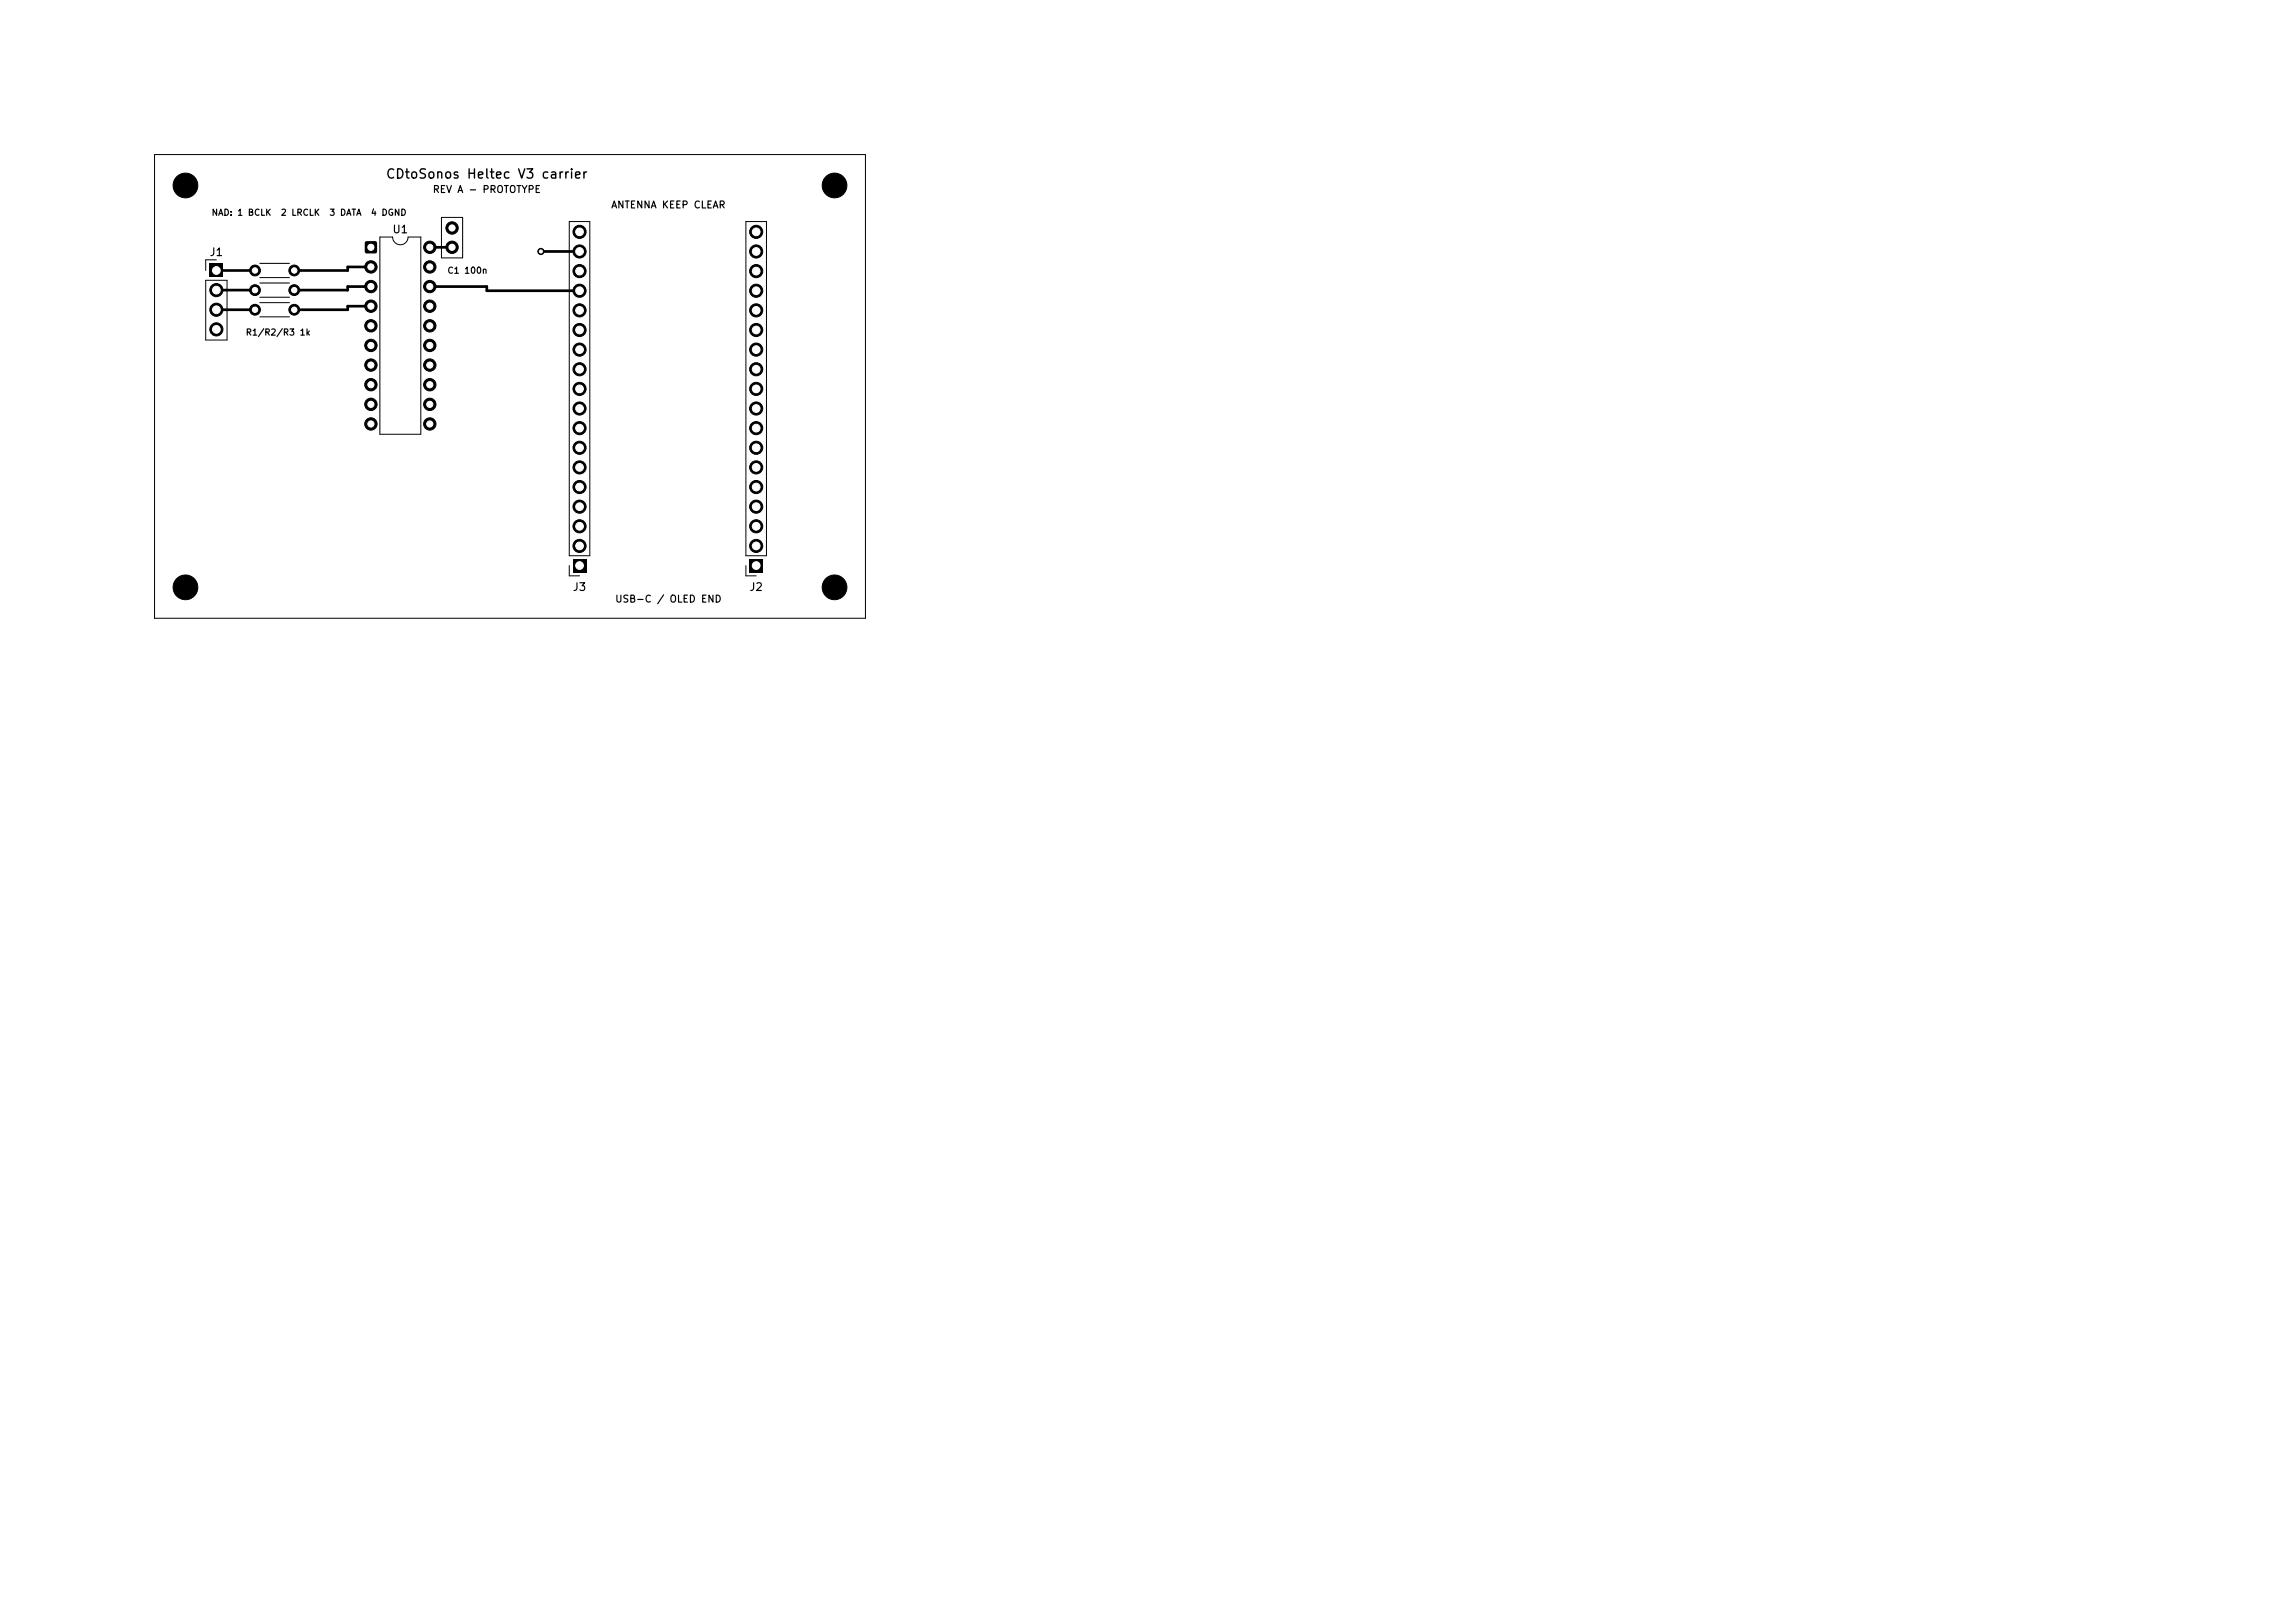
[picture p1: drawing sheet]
<svg xmlns="http://www.w3.org/2000/svg" width="297mm" height="210mm" viewBox="0 0 297 210" stroke-linecap="round" stroke-linejoin="round" font-family="sans-serif">
<defs><g id="words">
<text font-size="1.2" x="49.9" y="23.4">CDtoSonos Heltec V3 carrier</text>
<g font-size="1">
<text x="27" y="33.4">J1</text>
<text x="50.7" y="30.4">U1</text>
<text x="74" y="76.7">J3</text>
<text x="96.9" y="76.7">J2</text>
</g>
<g font-size=".9">
<text x="55.9" y="25.2">REV A - PROTOTYPE</text>
<text x="79" y="27.2">ANTENNA KEEP CLEAR</text>
<text x="79.5" y="78.2">USB-C / OLED END</text>
</g>
<g font-size=".8">
<text x="27.3" y="28.1">NAD: 1 BCLK</text>
<text x="36.3" y="28.1">2 LRCLK</text>
<text x="42.5" y="28.1">3 DATA</text>
<text x="47.9" y="28.1">4 DGND</text>
<text x="57.8" y="35.6">C1 100n</text>
<text x="31.7" y="43.6">R1/R2/R3 1k</text>
</g>
</g></defs>
<g fill="#000" stroke="#000" stroke-width=".13">
<circle cx="24" cy="24" r="1.6"/>
<circle cx="28" cy="37.5" r=".85"/>
<circle cx="33" cy="35" r=".7"/>
<circle cx="33" cy="37.5" r=".7"/>
<circle cx="38.1" cy="35" r=".7"/>
<circle cx="38.1" cy="37.5" r=".7"/>
<circle cx="48" cy="37.1" r=".8"/>
<circle cx="48" cy="39.6" r=".8"/>
<circle cx="48" cy="34.5" r=".8"/>
<circle cx="55.6" cy="39.6" r=".8"/>
<circle cx="55.6" cy="34.5" r=".8"/>
<circle cx="55.6" cy="37.1" r=".8"/>
<circle cx="55.6" cy="32" r=".8"/>
<circle cx="58.5" cy="32" r=".8"/>
<circle cx="58.5" cy="29.5" r=".8"/>
<circle cx="70" cy="32.5" r=".4"/>
<circle cx="75" cy="35.1" r=".85"/>
<circle cx="75" cy="32.5" r=".85"/>
<circle cx="75" cy="30" r=".85"/>
<circle cx="75" cy="37.6" r=".85"/>
<circle cx="97.9" cy="32.5" r=".85"/>
<circle cx="97.9" cy="35.1" r=".85"/>
<circle cx="97.9" cy="37.6" r=".85"/>
<circle cx="97.9" cy="30" r=".85"/>
<circle cx="108" cy="24" r="1.6"/>
<circle cx="28" cy="40.1" r=".85"/>
<circle cx="28" cy="42.6" r=".85"/>
<circle cx="33" cy="40.1" r=".7"/>
<circle cx="38.1" cy="40.1" r=".7"/>
<circle cx="48" cy="49.8" r=".8"/>
<circle cx="48" cy="54.9" r=".8"/>
<circle cx="48" cy="44.7" r=".8"/>
<circle cx="48" cy="47.2" r=".8"/>
<circle cx="48" cy="52.3" r=".8"/>
<circle cx="48" cy="42.2" r=".8"/>
<circle cx="55.6" cy="47.2" r=".8"/>
<circle cx="55.6" cy="54.9" r=".8"/>
<circle cx="55.6" cy="49.8" r=".8"/>
<circle cx="55.6" cy="52.3" r=".8"/>
<circle cx="55.6" cy="44.7" r=".8"/>
<circle cx="55.6" cy="42.2" r=".8"/>
<circle cx="75" cy="50.3" r=".85"/>
<circle cx="75" cy="45.2" r=".85"/>
<circle cx="75" cy="55.4" r=".85"/>
<circle cx="75" cy="47.8" r=".85"/>
<circle cx="75" cy="52.9" r=".85"/>
<circle cx="75" cy="57.9" r=".85"/>
<circle cx="75" cy="42.7" r=".85"/>
<circle cx="75" cy="40.2" r=".85"/>
<circle cx="97.9" cy="57.9" r=".85"/>
<circle cx="97.9" cy="45.2" r=".85"/>
<circle cx="97.9" cy="55.4" r=".85"/>
<circle cx="97.9" cy="52.9" r=".85"/>
<circle cx="97.9" cy="50.3" r=".85"/>
<circle cx="97.9" cy="47.8" r=".85"/>
<circle cx="97.9" cy="42.7" r=".85"/>
<circle cx="97.9" cy="40.2" r=".85"/>
<circle cx="24" cy="76" r="1.6"/>
<circle cx="75" cy="65.6" r=".85"/>
<circle cx="75" cy="63" r=".85"/>
<circle cx="75" cy="60.5" r=".85"/>
<circle cx="75" cy="70.6" r=".85"/>
<circle cx="75" cy="68.1" r=".85"/>
<circle cx="97.9" cy="68.1" r=".85"/>
<circle cx="97.9" cy="60.5" r=".85"/>
<circle cx="97.9" cy="65.6" r=".85"/>
<circle cx="97.9" cy="70.6" r=".85"/>
<circle cx="97.9" cy="63" r=".85"/>
<circle cx="108" cy="76" r="1.6"/>
</g>
<path d="M27.2 34.2h1.6v1.7h-1.6zM47.3 31.3l.1-.1 1.3 .1 .1 .2-.1 1.2-.1 .1-1.3-.1-.1-.1zM74.2 72.3h1.6v1.7h-1.6zM97 72.3h1.7v1.7h-1.7z" fill="#000"/>
<path d="M28 35h5M28 37.5h5M48 34.5h-3v.5h-6.9M48 37.1h-3v.4h-6.9M48 39.6h-3v.5h-6.9M55.6 37.1h7.4v.5h12M55.6 32h2.9M70 32.5h5M28 40.1h5" fill="none" stroke="#000" stroke-width=".35"/>
<g fill="none" stroke="#000" stroke-width=".13">
<path d="M20 20h92v60h-92zM26.6 36.3h2.8v7.7h-2.8zM28 33.6h-1.4v1.4M33.6 34.1h3.9M33.6 35.9h3.9M33.6 39.2h3.9M33.6 36.6h3.9M33.6 38.5h3.9M49.2 30.7h1.6a1 1 0 0 0 1 1 1 1 0 0 0 1-1h1.7v25.5h-5.3zM57.1 28.1h2.8v5.3h-2.8zM73.7 28.7h2.6v43.2h-2.6zM96.5 28.7h2.7v43.2h-2.7z"/>
<path d="M33.6 41h3.9M73.7 73.2v1.3h1.3M96.5 73.2v1.3h1.4"/>
</g>
<g fill="#fff" stroke="#fff" stroke-width=".13">
<circle cx="70" cy="32.5" r=".2"/>
<circle cx="33" cy="35" r=".35"/>
<circle cx="38.1" cy="35" r=".35"/>
<circle cx="33" cy="40.1" r=".35"/>
<circle cx="38.1" cy="40.1" r=".35"/>
<circle cx="33" cy="37.5" r=".35"/>
<circle cx="38.1" cy="37.5" r=".35"/>
<circle cx="28" cy="35" r=".5"/>
<circle cx="28" cy="37.5" r=".5"/>
<circle cx="28" cy="40.1" r=".5"/>
<circle cx="28" cy="42.6" r=".5"/>
<circle cx="97.9" cy="73.2" r=".5"/>
<circle cx="97.9" cy="70.6" r=".5"/>
<circle cx="97.9" cy="68.1" r=".5"/>
<circle cx="97.9" cy="65.6" r=".5"/>
<circle cx="97.9" cy="63" r=".5"/>
<circle cx="97.9" cy="60.5" r=".5"/>
<circle cx="97.9" cy="57.9" r=".5"/>
<circle cx="97.9" cy="55.4" r=".5"/>
<circle cx="97.9" cy="52.9" r=".5"/>
<circle cx="97.9" cy="50.3" r=".5"/>
<circle cx="97.9" cy="47.8" r=".5"/>
<circle cx="97.9" cy="45.2" r=".5"/>
<circle cx="97.9" cy="42.7" r=".5"/>
<circle cx="97.9" cy="40.2" r=".5"/>
<circle cx="97.9" cy="37.6" r=".5"/>
<circle cx="97.9" cy="35.1" r=".5"/>
<circle cx="97.9" cy="32.5" r=".5"/>
<circle cx="97.9" cy="30" r=".5"/>
<circle cx="48" cy="32" r=".4"/>
<circle cx="48" cy="34.5" r=".4"/>
<circle cx="48" cy="37.1" r=".4"/>
<circle cx="48" cy="39.6" r=".4"/>
<circle cx="48" cy="42.2" r=".4"/>
<circle cx="48" cy="44.7" r=".4"/>
<circle cx="48" cy="47.2" r=".4"/>
<circle cx="48" cy="49.8" r=".4"/>
<circle cx="48" cy="52.3" r=".4"/>
<circle cx="48" cy="54.9" r=".4"/>
<circle cx="55.6" cy="54.9" r=".4"/>
<circle cx="55.6" cy="52.3" r=".4"/>
<circle cx="55.6" cy="49.8" r=".4"/>
<circle cx="55.6" cy="47.2" r=".4"/>
<circle cx="55.6" cy="44.7" r=".4"/>
<circle cx="55.6" cy="42.2" r=".4"/>
<circle cx="55.6" cy="39.6" r=".4"/>
<circle cx="55.6" cy="37.1" r=".4"/>
<circle cx="55.6" cy="34.5" r=".4"/>
<circle cx="55.6" cy="32" r=".4"/>
<circle cx="75" cy="73.2" r=".5"/>
<circle cx="75" cy="70.6" r=".5"/>
<circle cx="75" cy="68.1" r=".5"/>
<circle cx="75" cy="65.6" r=".5"/>
<circle cx="75" cy="63" r=".5"/>
<circle cx="75" cy="60.5" r=".5"/>
<circle cx="75" cy="57.9" r=".5"/>
<circle cx="75" cy="55.4" r=".5"/>
<circle cx="75" cy="52.9" r=".5"/>
<circle cx="75" cy="50.3" r=".5"/>
<circle cx="75" cy="47.8" r=".5"/>
<circle cx="75" cy="45.2" r=".5"/>
<circle cx="75" cy="42.7" r=".5"/>
<circle cx="75" cy="40.2" r=".5"/>
<circle cx="75" cy="37.6" r=".5"/>
<circle cx="75" cy="35.1" r=".5"/>
<circle cx="75" cy="32.5" r=".5"/>
<circle cx="75" cy="30" r=".5"/>
<circle cx="58.5" cy="32" r=".4"/>
<circle cx="58.5" cy="29.5" r=".4"/>
</g>
<use href="#words"/>
</svg>
